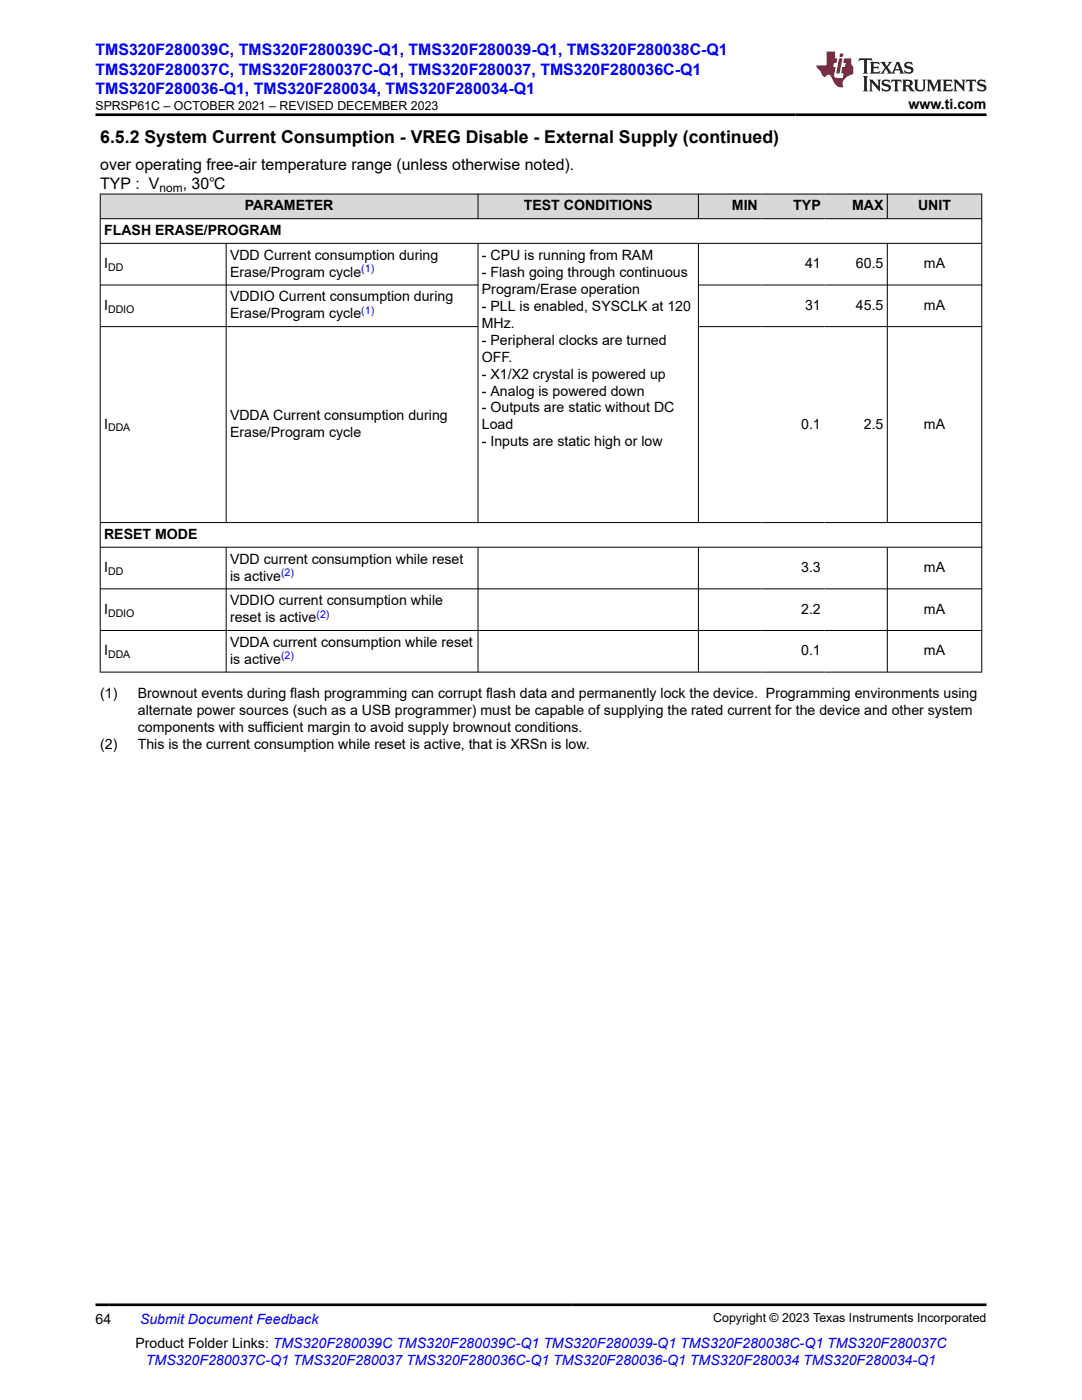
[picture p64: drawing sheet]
<svg xmlns="http://www.w3.org/2000/svg" width="216mm" height="279mm" viewBox="0 0 216 279" stroke-linecap="round" stroke-linejoin="round" font-family="sans-serif">
<defs><g id="words">
<text font-size="3.5" x="20" y="28.5">6.5.2 System Current Consumption - VREG Disable - External Supply (continued)</text>
<g font-size="3.2" fill="#00f">
<text x="19" y="11.1">TMS320F280039C, TMS320F280039C-Q1, TMS320F280039-Q1, TMS320F280038C-Q1</text>
<text x="19" y="14.9">TMS320F280037C, TMS320F280037C-Q1, TMS320F280037, TMS320F280036C-Q1</text>
<text x="19" y="18.7">TMS320F280036-Q1, TMS320F280034, TMS320F280034-Q1</text>
</g>
<g font-size="3.2">
<text x="20" y="33.9">over operating free-air temperature range (unless otherwise noted).</text>
<text x="20" y="37.7">TYP : V</text>
<text x="36.5" y="37.7">, 30℃</text>
</g>
<g font-size="2.8">
<text x="181.3" y="21.8">www.ti.com</text>
<text x="48.9" y="42">PARAMETER</text>
<text x="104.5" y="42">TEST CONDITIONS</text>
<text x="146" y="42">MIN</text>
<text x="158.3" y="42">TYP</text>
<text x="170" y="42">MAX</text>
<text x="183.2" y="42">UNIT</text>
<text x="20.8" y="46.9">FLASH ERASE/PROGRAM</text>
<text x="20.8" y="53.5">I</text>
<text x="45.9" y="51.8">VDD Current consumption during</text>
<text x="96.2" y="51.8">- CPU is running from RAM</text>
<text x="160.6" y="53.5">41</text>
<text x="170.8" y="53.5">60.5</text>
<text x="184.4" y="53.5">mA</text>
<text x="45.9" y="55.2">Erase/Program cycle</text>
<text x="96.2" y="55.2">- Flash going through continuous</text>
<text x="96.2" y="58.6">Program/Erase operation</text>
<text x="20.8" y="61.8">I</text>
<text x="45.9" y="60.2">VDDIO Current consumption during</text>
<text x="45.9" y="63.5">Erase/Program cycle</text>
<text x="96.2" y="62">- PLL is enabled, SYSCLK at 120</text>
<text x="96.2" y="65.4">MHz.</text>
<text x="160.6" y="61.8">31</text>
<text x="170.8" y="61.8">45.5</text>
<text x="184.4" y="61.8">mA</text>
<text x="96.2" y="68.8">- Peripheral clocks are turned</text>
<text x="96.2" y="72.2">OFF.</text>
<text x="96.2" y="75.5">- X1/X2 crystal is powered up</text>
<text x="45.9" y="83.9">VDDA Current consumption during</text>
<text x="96.2" y="78.9">- Analog is powered down</text>
<text x="96.2" y="82.3">- Outputs are static without DC</text>
<text x="20.8" y="85.6">I</text>
<text x="45.9" y="87.2">Erase/Program cycle</text>
<text x="96.2" y="85.7">Load</text>
<text x="96.2" y="89.1">- Inputs are static high or low</text>
<text x="159.9" y="85.6">0.1</text>
<text x="172.4" y="85.6">2.5</text>
<text x="184.4" y="85.6">mA</text>
<text x="20.8" y="107.6">RESET MODE</text>
<text x="45.9" y="112.5">VDD current consumption while reset</text>
<text x="20.8" y="114.2">I</text>
<text x="45.9" y="115.9">is active</text>
<text x="159.9" y="114.2">3.3</text>
<text x="184.4" y="114.2">mA</text>
<text x="20.8" y="122.5">I</text>
<text x="45.9" y="120.8">VDDIO current consumption while</text>
<text x="45.9" y="124.2">reset is active</text>
<text x="159.9" y="122.5">2.2</text>
<text x="184.4" y="122.5">mA</text>
<text x="20.8" y="130.8">I</text>
<text x="45.9" y="129.1">VDDA current consumption while reset</text>
<text x="159.9" y="130.8">0.1</text>
<text x="184.4" y="130.8">mA</text>
<text x="45.9" y="132.5">is active</text>
<text x="20" y="139.3">(1)</text>
<text x="27.5" y="139.3">Brownout events during flash programming can corrupt flash data and permanently lock the device. Programming environments using</text>
<text x="27.5" y="142.7">alternate power sources (such as a USB programmer) must be capable of supplying the rated current for the device and other system</text>
<text x="20" y="149.4">(2)</text>
<text x="27.5" y="146.1">components with sufficient margin to avoid supply brownout conditions.</text>
<text x="27.5" y="149.4">This is the current consumption while reset is active, that is XRSn is low.</text>
<text x="19" y="264.2">64</text>
<text x="27" y="269">Product Folder Links: TMS320F280039C TMS320F280039C-Q1 TMS320F280039-Q1 TMS320F280038C-Q1 TMS320F280037C</text>
</g>
<g font-size="2.8" fill="#00f">
<text x="27.9" y="264.2">Submit Document Feedback</text>
<text x="29.1" y="272.4">TMS320F280037C-Q1 TMS320F280037 TMS320F280036C-Q1 TMS320F280036-Q1 TMS320F280034 TMS320F280034-Q1</text>
</g>
<g font-size="2.5">
<text x="19" y="21.9">SPRSP61C – OCTOBER 2021 – REVISED DECEMBER 2023</text>
<text x="142.3" y="263.9">Copyright © 2023 Texas Instruments Incorporated</text>
</g>
<text font-size="2.4" x="31.8" y="38.3">nom</text>
<g font-size="2.1">
<text x="21.6" y="54.1">DD</text>
<text x="21.6" y="62.4">DDIO</text>
<text x="21.6" y="86.1">DDA</text>
<text x="21.6" y="114.7">DD</text>
<text x="21.6" y="123.1">DDIO</text>
<text x="21.6" y="131.4">DDA</text>
</g>
<g font-size="2.1" fill="#00f">
<text x="72.1" y="54.3">(1)</text>
<text x="72.1" y="62.6">(1)</text>
<text x="56.1" y="114.9">(2)</text>
<text x="63.1" y="123.2">(2)</text>
<text x="56.1" y="131.5">(2)</text>
</g>
</g></defs>
<g fill="#d8d8d8">
<path d="M20 38.7h175.9v4.9h-175.9z" fill-rule="evenodd"/>
<path d="M20.1 38.8h75.2v4.8h-75.2z" fill-rule="evenodd"/>
<path d="M95.4 38.8h43.9v4.8h-43.9z" fill-rule="evenodd"/>
<path d="M139.4 38.8h12.5v4.8h-12.5z" fill-rule="evenodd"/>
<path d="M151.9 38.8h12.6v4.8h-12.6z" fill-rule="evenodd"/>
<path d="M164.5 38.8h12.5v4.8h-12.5z" fill-rule="evenodd"/>
<path d="M177.1 38.8h18.7v4.8h-18.7z" fill-rule="evenodd"/>
</g>
<g fill="none" stroke="#000" stroke-width=".2">
<path d="M19.9 38.7h176.1M20 38.7v95.5M95.4 38.7v5M139.4 38.7v5M177.1 38.7v5M195.9 38.7v95.5M19.9 43.6h176.1M19.9 48.6h176.1M19.9 56.9h75.5M45.1 48.6v55.8M95.4 48.6v55.8M139.4 48.6v55.8"/>
<path d="M139.4 56.9h56.6M177.1 48.6v55.8M19.9 65.2h75.5M139.4 65.2h56.6M19.9 104.3h176.1M19.9 109.2h176.1M19.9 117.5h176.1M45.1 109.2v25M95.4 109.2v25M139.4 109.2v25M177.1 109.2v25M19.9 125.8h176.1"/>
<path d="M19.9 134.1h176.1"/>
</g>
<path d="M171.5 11.6l-.2 .6 .5-.2h.6v.1v2.2l-.2 .4h1l-.2-.4v-2.2v-.1h.5l.5 .2-.1-.6zM173.6 12.4l.2 .3v1.6l-.2 .4h1.9l.1-.6a1.08 1.08 0 0 1-1.3 .2v-.7h.6l.4 .2v-.7l-.4 .2h-.6v-.5l.2-.2a1 1 0 0 1 1 .3l-.1-.5zM175.7 12.4l.9 1.1-1 1.2h.9l-.2-.2 .5-.8 .4 .8-.2 .2h1.6l-.2-.2 .2-.5h.9l.1 .5-.1 .2h.9l-.2-.4-.8-1.9h-.5l-.9 2.1-.9-1.1 .9-1h-.8l.2 .2-.4 .6-.4-.6 .2-.2zM179 12.8l.4 1h-.7zM180.7 12.5a.65 .65 0 0 0-.2 .7 .65 .65 0 0 0 .6 .5l.6 .1 .1 .3a.79 .79 0 0 1-.7 .4 .79 .79 0 0 1-.7-.5l.1 .7 .2-.1a.93 .93 0 0 0 1.1 0 .93 .93 0 0 0 .4-.9 1.46 1.46 0 0 0-1.2-.6l-.1-.3a1.09 1.09 0 0 1 1.2 .2l-.2-.6-.1 .1-.5-.2zM172.2 15.2l.2 .4v2.2l-.2 .4h1l-.2-.4v-2.2l.2-.4zM173.4 15.9l.2 .4v1.5l-.2 .4h.8l-.3-.4 .1-1.3 1.6 1.8v-2l.2-.4h-.7l.1 .2 .1 1.1-1.2-1.3zM176.2 16a.65 .65 0 0 0-.2 .8 .65 .65 0 0 0 .6 .4l.6 .2 .1 .2a.79 .79 0 0 1-.7 .4 .79 .79 0 0 1-.7-.5l.1 .7 .2-.1a.93 .93 0 0 0 1.1 .1 .93 .93 0 0 0 .4-1 1.46 1.46 0 0 0-1.2-.5l-.1-.4a1.09 1.09 0 0 1 1.2 .2l-.1-.6-.2 .1-.5-.1zM177.9 15.9l-.1 .6a.63 .63 0 0 1 .8-.3v1.6l-.3 .4h1l-.2-.4v-1.6a.66 .66 0 0 1 .8 .3l-.1-.6zM180 15.9l.2 .4v1.5l-.2 .4h1l-.2-.2-.1-.7h.5l.1 .2a.79 .79 0 0 0 1.2 .6l-1-.9a.61 .61 0 0 0 .6-.6 .61 .61 0 0 0-.5-.7zM180.8 16.2h.1a.47 .47 0 0 1 .5 .1 .47 .47 0 0 1 .1 .5l-.1 .1-.7 .1zM182.3 15.9l.2 .2a2.27 2.27 0 0 0 .4 2 1.04 1.04 0 0 0 1.7-.7v-1.3l.2-.2h-.8l.2 .4v1.1a.6 .6 0 0 1-.6 .6 .6 .6 0 0 1-.6-.6v-1.1l.3-.4zM184.9 15.9l.2 .4v1.5l-.2 .4h.8l-.3-.4v-1.4l.9 1.9 .9-1.9v1.4l-.3 .4h1l-.2-.4v-1.5l.2-.4h-.8l-.7 1.5-.6-1.5zM188.1 15.9l.2 .4v1.5l-.2 .4h1.9l.1-.6a1.09 1.09 0 0 1-1.3 .2v-.7h.6l.4 .2v-.6l-.4 .2h-.6v-.6l.2-.1a1.01 1.01 0 0 1 1 .3l-.1-.6zM190.2 15.9l.3 .4v1.5l-.3 .4h.8l-.2-.4v-1.3l1.6 1.8v-2l.2-.4h-.7l.2 .2v1.1l-1.2-1.3zM192.8 15.9l-.1 .6a.63 .63 0 0 1 .8-.3v1.6l-.3 .4h1l-.2-.4v-1.6a.66 .66 0 0 1 .8 .3l-.1-.6zM195.2 16a.65 .65 0 0 0-.2 .8 .65 .65 0 0 0 .6 .4l.6 .2 .2 .2a.79 .79 0 0 1-.7 .4 .79 .79 0 0 1-.7-.5l.1 .7 .2-.1a.93 .93 0 0 0 1 .1 .93 .93 0 0 0 .5-1 1.46 1.46 0 0 0-1.3-.5v-.4a1.09 1.09 0 0 1 1.2 .2l-.2-.6-.2 .1-.5-.1z" fill="#231f20"/>
<path d="M164.9 10.3v2.7h-2l.1 .4 .8 1a.95 .95 0 0 0 1 .9 .59 .59 0 0 1 .5-.4 .59 .59 0 0 1 .5 .3l.4 .8a1.59 1.59 0 0 0 2.1 1.4 1.61 1.61 0 0 1 1-2.3l1-.3-.1-1.5a1.59 1.59 0 0 1-.3-1.7h-1.5l-.2 .9h.6l-.2 .9h-.5l-.2 .9v.3l.4 .1-.1 .9h-.7a.73 .73 0 0 1-1-.7l.3-1.5h-.5l.1-.9h.5l.2-.9h-.5v-1.3zM167.4 11.6l-.6 3.1h.7l.6-3.1zM167.6 10.7l-.1 .6h.7l.1-.6z" fill="#ed1c24"/>
<path d="M19 22.9h177.8M19 260.4h177.8" fill="none" stroke="#000" stroke-width=".53"/>
<use href="#words"/>
</svg>
